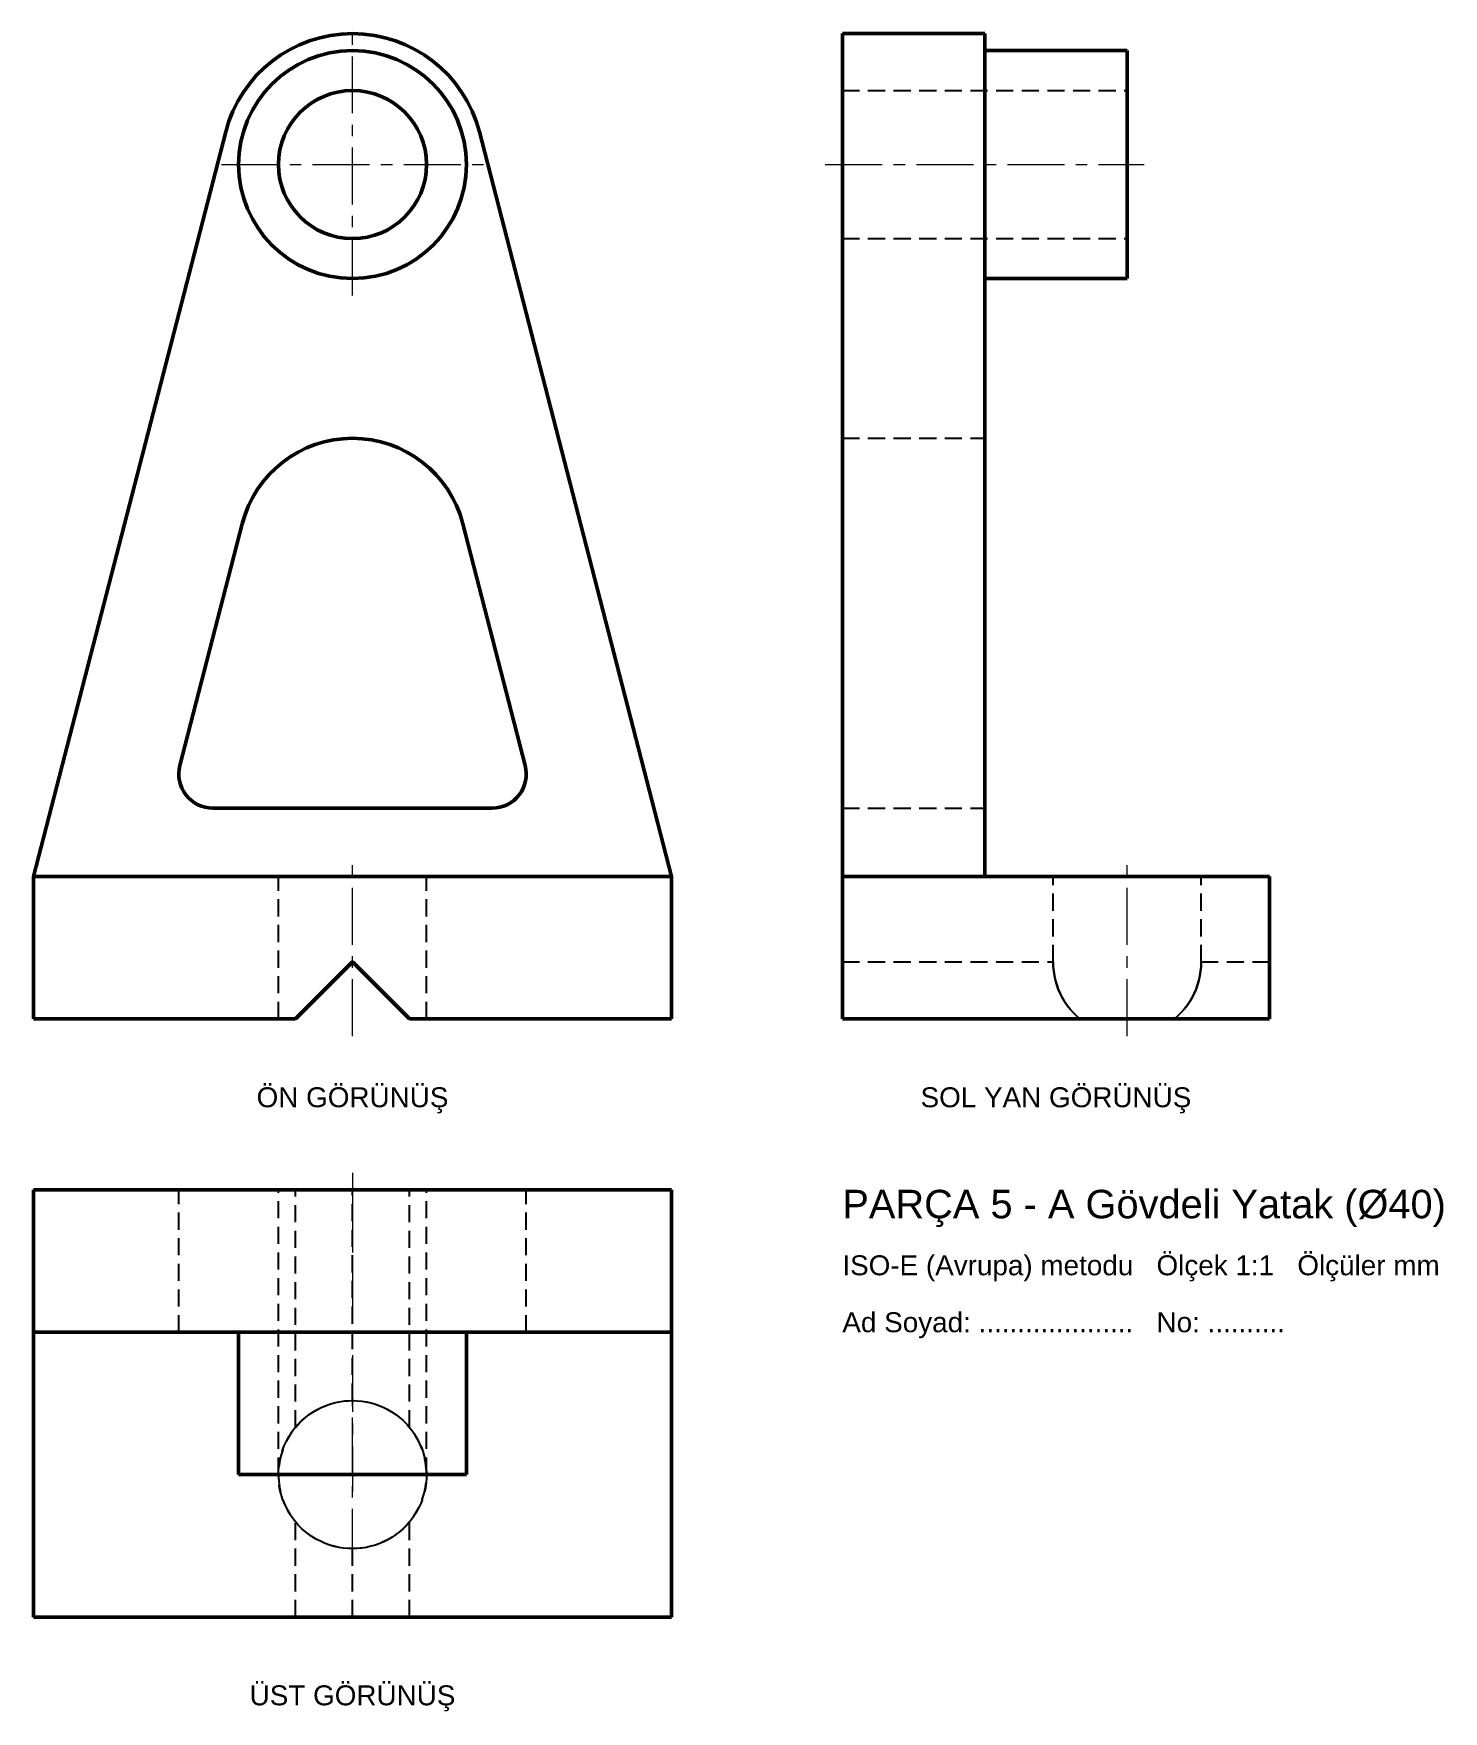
# Model space of a CAD drawing. Header units: millimetres. Extents: x 0 to 248, y -122 to 173.
import ezdxf
from ezdxf.enums import TextEntityAlignment as Align

# ---------------------------------------------------------------- set-up
doc = ezdxf.new("R2010")
doc.units = ezdxf.units.MM
doc.linetypes.add('EKSEN_ISO', pattern=[16, 10, -2, 2, -2])
doc.linetypes.add('GIZLI_ISO', pattern=[4.5, 3, -1.5])
for name, color, linetype, lineweight in [('EKSEN', 1, 'EKSEN_ISO', 18), ('GIZLI', 2, 'GIZLI_ISO', 25), ('GORUNEN', 7, 'Continuous', 50), ('YAZI', 3, 'Continuous', 25)]:
    doc.layers.add(name, color=color, linetype=linetype, lineweight=lineweight)
doc.styles.add('TR', font='arial.ttf')

msp = doc.modelspace()

# ---------------------------------------------------------------- linework, layer by layer
at = {"layer": 'EKSEN'}
for p, q in [((56, 127), (56, 173)), ((33, 150), (79, 150)), ((139, 150), (195, 150)), ((56, -3), (56, 28)), ((192, -3), (192, 28)), ((56, -27), (56, -83)), ((56, -96), (56, -64)), ((40, -80), (72, -80))]:
    msp.add_line(p, q, dxfattribs=at)
at = {"layer": 'GIZLI'}
for p, q in [((142, 163), (192, 163)), ((142, 137), (192, 137)), ((142, 101.94), (167, 101.94)), ((142, 37), (167, 37)), ((43, 0), (43, 25)), ((69, 0), (69, 25)), ((179, 10), (179, 25)), ((205, 10), (205, 25)), ((142, 10), (179, 10)), ((205, 10), (217, 10)), ((25.49, -55), (25.49, -30)), ((33.73, -30), (78.27, -30)), ((43, -80), (43, -30)), ((46, -71.69), (46, -30)), ((56, -67), (56, -30)), ((66, -71.69), (66, -30)), ((69, -80), (69, -30)), ((86.51, -55), (86.51, -30)), ((33.73, -55), (78.27, -55)), ((46, -105), (46, -88.31)), ((66, -105), (66, -88.31)), ((56, -105), (56, -93))]:
    msp.add_line(p, q, dxfattribs=at)
for points in [[(142, 155.75), (142, 157.81), (142, 159.81), (142, 161.73), (142, 163.53), (142, 165.22), (142, 166.78), (142, 168.18), (142, 169.43), (142, 170.5), (142, 171.39), (142, 172.09), (142, 172.59), (142, 172.9), (142, 173)], [(167, 155.75), (167, 157.81), (167, 159.81), (167, 161.73), (167, 163.53), (167, 165.22), (167, 166.78), (167, 168.18), (167, 169.43), (167, 170.5), (167, 171.39), (167, 172.09), (167, 172.59), (167, 172.9), (167, 173)], [(167, 170), (167, 169.5), (167, 168.02), (167, 165.64), (167, 162.47), (167, 158.68), (167, 154.45), (167, 150), (167, 145.55), (167, 141.32), (167, 137.53), (167, 134.36), (167, 131.98), (167, 130.5), (167, 130)], [(167, 130), (167, 130.5), (167, 131.98), (167, 134.36), (167, 137.53), (167, 141.32), (167, 145.55), (167, 150), (167, 154.45), (167, 158.68), (167, 162.47), (167, 165.64), (167, 168.02), (167, 169.5), (167, 170)], [(192, 130), (192, 130.5), (192, 131.98), (192, 134.36), (192, 137.53), (192, 141.32), (192, 145.55), (192, 150), (192, 154.45), (192, 158.68), (192, 162.47), (192, 165.64), (192, 168.02), (192, 169.5), (192, 170)], [(142, 163), (142, 162.67), (142, 161.71), (142, 160.16), (142, 158.11), (142, 155.64), (142, 152.89), (142, 150), (142, 147.11), (142, 144.36), (142, 141.89), (142, 139.84), (142, 138.29), (142, 137.33), (142, 137)], [(142, 137), (142, 137.33), (142, 138.29), (142, 139.84), (142, 141.89), (142, 144.36), (142, 147.11), (142, 150), (142, 152.89), (142, 155.64), (142, 158.11), (142, 160.16), (142, 161.71), (142, 162.67), (142, 163)], [(192, 163), (192, 162.67), (192, 161.71), (192, 160.16), (192, 158.11), (192, 155.64), (192, 152.89), (192, 150), (192, 147.11), (192, 144.36), (192, 141.89), (192, 139.84), (192, 138.29), (192, 137.33), (192, 137)], [(192, 137), (192, 137.33), (192, 138.29), (192, 139.84), (192, 141.89), (192, 144.36), (192, 147.11), (192, 150), (192, 152.89), (192, 155.64), (192, 158.11), (192, 160.16), (192, 161.71), (192, 162.67), (192, 163)], [(142, 86.94), (142, 88.74), (142, 90.48), (142, 92.14), (142, 93.71), (142, 95.18), (142, 96.53), (142, 97.75), (142, 98.84), (142, 99.77), (142, 100.54), (142, 101.15), (142, 101.59), (142, 101.86), (142, 101.94)], [(142, 101.94), (142, 101.86), (142, 101.59), (142, 101.15), (142, 100.54), (142, 99.77), (142, 98.84), (142, 97.75), (142, 96.53), (142, 95.18), (142, 93.71), (142, 92.14), (142, 90.48), (142, 88.74), (142, 86.94)], [(167, 86.94), (167, 88.74), (167, 90.48), (167, 92.14), (167, 93.71), (167, 95.18), (167, 96.53), (167, 97.75), (167, 98.84), (167, 99.77), (167, 100.54), (167, 101.15), (167, 101.59), (167, 101.86), (167, 101.94)], [(167, 101.94), (167, 101.86), (167, 101.59), (167, 101.15), (167, 100.54), (167, 99.77), (167, 98.84), (167, 97.75), (167, 96.53), (167, 95.18), (167, 93.71), (167, 92.14), (167, 90.48), (167, 88.74), (167, 86.94)], [(142, 37), (142, 37.05), (142, 37.2), (142, 37.45), (142, 37.8), (142, 38.23), (142, 38.74), (142, 39.33), (142, 39.97), (142, 40.67), (142, 41.41), (142, 42.17), (142, 42.95), (142, 43.73), (142, 44.5)], [(142, 44.5), (142, 43.73), (142, 42.95), (142, 42.17), (142, 41.41), (142, 40.67), (142, 39.97), (142, 39.33), (142, 38.74), (142, 38.23), (142, 37.8), (142, 37.45), (142, 37.2), (142, 37.05), (142, 37)], [(167, 37), (167, 37.05), (167, 37.2), (167, 37.45), (167, 37.8), (167, 38.23), (167, 38.74), (167, 39.33), (167, 39.97), (167, 40.67), (167, 41.41), (167, 42.17), (167, 42.95), (167, 43.73), (167, 44.5)], [(167, 44.5), (167, 43.73), (167, 42.95), (167, 42.17), (167, 41.41), (167, 40.67), (167, 39.97), (167, 39.33), (167, 38.74), (167, 38.23), (167, 37.8), (167, 37.45), (167, 37.2), (167, 37.05), (167, 37)], [(69, 25), (68.67, 25), (67.71, 25), (66.16, 25), (64.11, 25), (61.64, 25), (58.89, 25), (56, 25), (53.11, 25), (50.36, 25), (47.89, 25), (45.84, 25), (44.29, 25), (43.33, 25), (43, 25)], [(43, 25), (43.08, 25), (43.33, 25), (43.73, 25), (44.29, 25), (44.99, 25), (45.84, 25), (46.81, 25), (47.89, 25), (49.08, 25), (50.36, 25), (51.71, 25), (53.11, 25), (54.54, 25), (56, 25)], [(56, 25), (57.46, 25), (58.89, 25), (60.29, 25), (61.64, 25), (62.92, 25), (64.11, 25), (65.19, 25), (66.16, 25), (67.01, 25), (67.71, 25), (68.27, 25), (68.67, 25), (68.92, 25), (69, 25)], [(205, 25), (204.67, 25), (203.71, 25), (202.16, 25), (200.11, 25), (197.64, 25), (194.89, 25), (192, 25), (189.11, 25), (186.36, 25), (183.89, 25), (181.84, 25), (180.29, 25), (179.33, 25), (179, 25)], [(179, 25), (179.33, 25), (180.29, 25), (181.84, 25), (183.89, 25), (186.36, 25), (189.11, 25), (192, 25), (194.89, 25), (197.64, 25), (200.11, 25), (202.16, 25), (203.71, 25), (204.67, 25), (205, 25)], [(56, 10), (55.19, 9.19), (54.37, 8.37), (53.57, 7.57), (52.77, 6.77), (51.99, 5.99), (51.22, 5.22), (50.48, 4.48), (49.75, 3.75), (49.05, 3.05), (48.37, 2.37), (47.73, 1.73), (47.12, 1.12), (46.54, 0.54), (46, 0)], [(46, 0), (46.54, 0.54), (47.12, 1.12), (47.73, 1.73), (48.37, 2.37), (49.05, 3.05), (49.75, 3.75), (50.48, 4.48), (51.22, 5.22), (51.99, 5.99), (52.77, 6.77), (53.57, 7.57), (54.37, 8.37), (55.19, 9.19), (56, 10)], [(56, 10), (56.81, 9.19), (57.63, 8.37), (58.43, 7.57), (59.23, 6.77), (60.01, 5.99), (60.78, 5.22), (61.52, 4.48), (62.25, 3.75), (62.95, 3.05), (63.63, 2.37), (64.27, 1.73), (64.88, 1.12), (65.46, 0.54), (66, 0)], [(66, 0), (65.46, 0.54), (64.88, 1.12), (64.27, 1.73), (63.63, 2.37), (62.95, 3.05), (62.25, 3.75), (61.52, 4.48), (60.78, 5.22), (60.01, 5.99), (59.23, 6.77), (58.43, 7.57), (57.63, 8.37), (56.81, 9.19), (56, 10)], [(183.69, 0), (183.08, 0.54), (182.51, 1.12), (181.97, 1.73), (181.47, 2.37), (181.01, 3.05), (180.6, 3.75), (180.23, 4.48), (179.91, 5.22), (179.63, 5.99), (179.41, 6.77), (179.23, 7.57), (179.1, 8.37), (179.03, 9.19), (179, 10)], [(179, 10), (179.03, 9.19), (179.1, 8.37), (179.23, 7.57), (179.41, 6.77), (179.63, 5.99), (179.91, 5.22), (180.23, 4.48), (180.6, 3.75), (181.01, 3.05), (181.47, 2.37), (181.97, 1.73), (182.51, 1.12), (183.08, 0.54), (183.69, 0)], [(205, 10), (204.97, 9.19), (204.9, 8.37), (204.77, 7.57), (204.59, 6.77), (204.37, 5.99), (204.09, 5.22), (203.77, 4.48), (203.4, 3.75), (202.99, 3.05), (202.53, 2.37), (202.03, 1.73), (201.49, 1.12), (200.92, 0.54), (200.31, 0)], [(200.31, 0), (200.92, 0.54), (201.49, 1.12), (202.03, 1.73), (202.53, 2.37), (202.99, 3.05), (203.4, 3.75), (203.77, 4.48), (204.09, 5.22), (204.37, 5.99), (204.59, 6.77), (204.77, 7.57), (204.9, 8.37), (204.97, 9.19), (205, 10)], [(46, 0), (45.6, 0), (45.23, 0), (44.88, 0), (44.56, 0), (44.27, 0), (44.01, 0), (43.77, 0), (43.57, 0), (43.4, 0), (43.25, 0), (43.14, 0), (43.06, 0), (43.02, 0), (43, 0)], [(43, 0), (43.02, 0), (43.06, 0), (43.14, 0), (43.25, 0), (43.4, 0), (43.57, 0), (43.77, 0), (44.01, 0), (44.27, 0), (44.56, 0), (44.88, 0), (45.23, 0), (45.6, 0), (46, 0)], [(66, 0), (66.4, 0), (66.77, 0), (67.12, 0), (67.44, 0), (67.73, 0), (67.99, 0), (68.23, 0), (68.43, 0), (68.6, 0), (68.75, 0), (68.86, 0), (68.94, 0), (68.98, 0), (69, 0)], [(69, 0), (68.98, 0), (68.94, 0), (68.86, 0), (68.75, 0), (68.6, 0), (68.43, 0), (68.23, 0), (67.99, 0), (67.73, 0), (67.44, 0), (67.12, 0), (66.77, 0), (66.4, 0), (66, 0)], [(183.69, 0), (184.72, 0), (185.82, 0), (186.98, 0), (188.19, 0), (189.44, 0), (190.71, 0), (192, 0), (193.29, 0), (194.56, 0), (195.81, 0), (197.02, 0), (198.18, 0), (199.28, 0), (200.31, 0)], [(200.31, 0), (199.28, 0), (198.18, 0), (197.02, 0), (195.81, 0), (194.56, 0), (193.29, 0), (192, 0), (190.71, 0), (189.44, 0), (188.19, 0), (186.98, 0), (185.82, 0), (184.72, 0), (183.69, 0)], [(31.49, -30), (30.82, -30), (30.16, -30), (29.51, -30), (28.89, -30), (28.3, -30), (27.75, -30), (27.25, -30), (26.8, -30), (26.41, -30), (26.09, -30), (25.83, -30), (25.65, -30), (25.53, -30), (25.49, -30)], [(25.49, -30), (25.5, -30), (25.5, -30), (25.5, -30), (25.51, -30), (25.52, -30), (25.53, -30), (25.54, -30), (25.56, -30), (25.57, -30), (25.59, -30), (25.61, -30), (25.63, -30), (25.66, -30), (25.69, -30)], [(36.63, -30), (37.91, -30), (39.83, -30), (42.32, -30), (45.29, -30), (48.64, -30), (52.26, -30), (56, -30), (59.74, -30), (63.36, -30), (66.71, -30), (69.68, -30), (72.17, -30), (74.09, -30), (75.37, -30)], [(69, -30), (68.67, -30), (67.71, -30), (66.16, -30), (64.11, -30), (61.64, -30), (58.89, -30), (56, -30), (53.11, -30), (50.36, -30), (47.89, -30), (45.84, -30), (44.29, -30), (43.33, -30), (43, -30)], [(43, -30), (43.08, -30), (43.33, -30), (43.73, -30), (44.29, -30), (44.99, -30), (45.84, -30), (46.81, -30), (47.89, -30), (49.08, -30), (50.36, -30), (51.71, -30), (53.11, -30), (54.54, -30), (56, -30)], [(56, -30), (57.46, -30), (58.89, -30), (60.29, -30), (61.64, -30), (62.92, -30), (64.11, -30), (65.19, -30), (66.16, -30), (67.01, -30), (67.71, -30), (68.27, -30), (68.67, -30), (68.92, -30), (69, -30)], [(86.51, -30), (86.47, -30), (86.35, -30), (86.17, -30), (85.91, -30), (85.59, -30), (85.2, -30), (84.75, -30), (84.25, -30), (83.7, -30), (83.11, -30), (82.49, -30), (81.84, -30), (81.18, -30), (80.51, -30)], [(86.31, -30), (86.34, -30), (86.37, -30), (86.39, -30), (86.41, -30), (86.43, -30), (86.44, -30), (86.46, -30), (86.47, -30), (86.48, -30), (86.49, -30), (86.5, -30), (86.5, -30), (86.5, -30), (86.51, -30)], [(31.49, -55), (30.82, -55), (30.16, -55), (29.51, -55), (28.89, -55), (28.3, -55), (27.75, -55), (27.25, -55), (26.8, -55), (26.41, -55), (26.09, -55), (25.83, -55), (25.65, -55), (25.53, -55), (25.49, -55)], [(25.49, -55), (25.5, -55), (25.5, -55), (25.5, -55), (25.51, -55), (25.52, -55), (25.53, -55), (25.54, -55), (25.56, -55), (25.57, -55), (25.59, -55), (25.61, -55), (25.63, -55), (25.66, -55), (25.69, -55)], [(56, -55), (53.76, -55), (51.55, -55), (49.39, -55), (47.32, -55), (45.36, -55), (43.53, -55), (41.86, -55), (40.36, -55), (39.07, -55), (37.98, -55), (37.12, -55), (36.5, -55), (36.13, -55), (36, -55)], [(36, -55), (36.5, -55), (37.98, -55), (40.36, -55), (43.53, -55), (47.32, -55), (51.55, -55), (56, -55), (60.45, -55), (64.68, -55), (68.47, -55), (71.64, -55), (74.02, -55), (75.5, -55), (76, -55)], [(36.63, -55), (37.91, -55), (39.83, -55), (42.32, -55), (45.29, -55), (48.64, -55), (52.26, -55), (56, -55), (59.74, -55), (63.36, -55), (66.71, -55), (69.68, -55), (72.17, -55), (74.09, -55), (75.37, -55)], [(76, -55), (75.87, -55), (75.5, -55), (74.88, -55), (74.02, -55), (72.93, -55), (71.64, -55), (70.14, -55), (68.47, -55), (66.64, -55), (64.68, -55), (62.61, -55), (60.45, -55), (58.24, -55), (56, -55)], [(86.51, -55), (86.47, -55), (86.35, -55), (86.17, -55), (85.91, -55), (85.59, -55), (85.2, -55), (84.75, -55), (84.25, -55), (83.7, -55), (83.11, -55), (82.49, -55), (81.84, -55), (81.18, -55), (80.51, -55)], [(86.31, -55), (86.34, -55), (86.37, -55), (86.39, -55), (86.41, -55), (86.43, -55), (86.44, -55), (86.46, -55), (86.47, -55), (86.48, -55), (86.49, -55), (86.5, -55), (86.5, -55), (86.5, -55), (86.51, -55)], [(46, -71.69), (46.54, -71.08), (47.12, -70.51), (47.73, -69.97), (48.37, -69.47), (49.05, -69.01), (49.75, -68.6), (50.48, -68.23), (51.22, -67.91), (51.99, -67.63), (52.77, -67.41), (53.57, -67.23), (54.37, -67.1), (55.19, -67.03), (56, -67)], [(56, -67), (56.81, -67.03), (57.63, -67.1), (58.43, -67.23), (59.23, -67.41), (60.01, -67.63), (60.78, -67.91), (61.52, -68.23), (62.25, -68.6), (62.95, -69.01), (63.63, -69.47), (64.27, -69.97), (64.88, -70.51), (65.46, -71.08), (66, -71.69)], [(36, -80), (36.5, -80), (37.98, -80), (40.36, -80), (43.53, -80), (47.32, -80), (51.55, -80), (56, -80), (60.45, -80), (64.68, -80), (68.47, -80), (71.64, -80), (74.02, -80), (75.5, -80), (76, -80)], [(56, -80), (54.54, -80), (53.11, -80), (51.71, -80), (50.36, -80), (49.08, -80), (47.89, -80), (46.81, -80), (45.84, -80), (44.99, -80), (44.29, -80), (43.73, -80), (43.33, -80), (43.08, -80), (43, -80)], [(43, -80), (43.33, -80), (44.29, -80), (45.84, -80), (47.89, -80), (50.36, -80), (53.11, -80), (56, -80), (58.89, -80), (61.64, -80), (64.11, -80), (66.16, -80), (67.71, -80), (68.67, -80), (69, -80)], [(69, -80), (68.92, -80), (68.67, -80), (68.27, -80), (67.71, -80), (67.01, -80), (66.16, -80), (65.19, -80), (64.11, -80), (62.92, -80), (61.64, -80), (60.29, -80), (58.89, -80), (57.46, -80), (56, -80)], [(56, -93), (55.19, -92.97), (54.37, -92.9), (53.57, -92.77), (52.77, -92.59), (51.99, -92.37), (51.22, -92.09), (50.48, -91.77), (49.75, -91.4), (49.05, -90.99), (48.37, -90.53), (47.73, -90.03), (47.12, -89.49), (46.54, -88.92), (46, -88.31)], [(66, -88.31), (65.46, -88.92), (64.88, -89.49), (64.27, -90.03), (63.63, -90.53), (62.95, -90.99), (62.25, -91.4), (61.52, -91.77), (60.78, -92.09), (60.01, -92.37), (59.23, -92.59), (58.43, -92.77), (57.63, -92.9), (56.81, -92.97), (56, -93)]]:
    msp.add_lwpolyline(points, dxfattribs=at)
for centre, radius in [((56, 150), 20), ((56, 150), 13), ((56, -80), 13)]:
    msp.add_circle(centre, radius, dxfattribs=at)
for centre, radius, start, end in [((56, 150), 23, 14.4655, 165.5345), ((56, 81.94), 20, 14.4655, 165.5345), ((31.49, 43), 6, 165.5345, 270), ((80.51, 43), 6, 270, 14.4655), ((56, -80), 13, 140.2849, 219.7151), ((56, -80), 13, 320.2849, 39.7151)]:
    msp.add_arc(centre, radius, start, end, dxfattribs=at)
at = {"layer": 'GORUNEN'}
for p, q in [((142, 173), (167, 173)), ((167, 170), (192, 170)), ((0, 25), (33.73, 155.75)), ((78.27, 155.75), (112, 25)), ((142, 0), (142, 155.75)), ((167, 25), (167, 155.75)), ((167, 130), (192, 130)), ((25.69, 44.5), (36.63, 86.94)), ((75.37, 86.94), (86.31, 44.5)), ((31.49, 37), (80.51, 37)), ((0, 25), (112, 25)), ((0, 0), (0, 25)), ((112, 0), (112, 25)), ((142, 25), (217, 25)), ((217, 0), (217, 25)), ((46, 0), (56, 10)), ((56, 10), (66, 0)), ((0, 0), (46, 0)), ((66, 0), (112, 0)), ((142, 0), (217, 0)), ((0, -30), (33.73, -30)), ((0, -105), (0, -30)), ((78.27, -30), (112, -30)), ((112, -105), (112, -30)), ((0, -55), (33.73, -55)), ((36, -80), (36, -55)), ((76, -80), (76, -55)), ((78.27, -55), (112, -55)), ((0, -105), (112, -105))]:
    msp.add_line(p, q, dxfattribs=at)
for points in [[(142, 173), (142, 172.9), (142, 172.59), (142, 172.09), (142, 171.39), (142, 170.5), (142, 169.43), (142, 168.18), (142, 166.78), (142, 165.22), (142, 163.53), (142, 161.73), (142, 159.81), (142, 157.81), (142, 155.75)], [(167, 173), (167, 172.9), (167, 172.59), (167, 172.09), (167, 171.39), (167, 170.5), (167, 169.43), (167, 168.18), (167, 166.78), (167, 165.22), (167, 163.53), (167, 161.73), (167, 159.81), (167, 157.81), (167, 155.75)], [(192, 170), (192, 169.5), (192, 168.02), (192, 165.64), (192, 162.47), (192, 158.68), (192, 154.45), (192, 150), (192, 145.55), (192, 141.32), (192, 137.53), (192, 134.36), (192, 131.98), (192, 130.5), (192, 130)], [(78.27, -30), (76.8, -30), (74.6, -30), (71.73, -30), (68.31, -30), (64.46, -30), (60.31, -30), (56, -30), (51.69, -30), (47.54, -30), (43.69, -30), (40.27, -30), (37.4, -30), (35.2, -30), (33.73, -30)], [(78.27, -55), (76.8, -55), (74.6, -55), (71.73, -55), (68.31, -55), (64.46, -55), (60.31, -55), (56, -55), (51.69, -55), (47.54, -55), (43.69, -55), (40.27, -55), (37.4, -55), (35.2, -55), (33.73, -55)], [(56, -80), (53.76, -80), (51.55, -80), (49.39, -80), (47.32, -80), (45.36, -80), (43.53, -80), (41.86, -80), (40.36, -80), (39.07, -80), (37.98, -80), (37.12, -80), (36.5, -80), (36.13, -80), (36, -80)], [(76, -80), (75.87, -80), (75.5, -80), (74.88, -80), (74.02, -80), (72.93, -80), (71.64, -80), (70.14, -80), (68.47, -80), (66.64, -80), (64.68, -80), (62.61, -80), (60.45, -80), (58.24, -80), (56, -80)]]:
    msp.add_lwpolyline(points, dxfattribs=at)
for radius in [20, 13]:
    msp.add_circle((56, 150), radius, dxfattribs=at)
for centre, radius, start, end in [((56, 150), 23, 14.4655, 165.5345), ((56, 81.94), 20, 14.4655, 165.5345), ((31.49, 43), 6, 165.5345, 270), ((80.51, 43), 6, 270, 14.4655)]:
    msp.add_arc(centre, radius, start, end, dxfattribs=at)

# ---------------------------------------------------------------- texts
at = {"layer": 'YAZI', "style": 'TR'}
for s, p in [('ÖN GÖRÜNÜŞ', (56, -12)), ('SOL YAN GÖRÜNÜŞ', (179.5, -12)), ('ÜST GÖRÜNÜŞ', (56, -117))]:
    msp.add_text(s, height=3.5, dxfattribs=at).set_placement(p, align=Align.TOP_CENTER)
for s, height, p in [('PARÇA 5 - A Gövdeli Yatak (Ø40)', 5, (142, -35)), ('ISO-E (Avrupa) metodu   Ölçek 1:1   Ölçüler mm', 3.5, (142, -45)), ('Ad Soyad: ....................   No: ..........', 3.5, (142, -55))]:
    msp.add_text(s, height=height, dxfattribs=at).set_placement(p)

doc.saveas('drawing.dxf')
